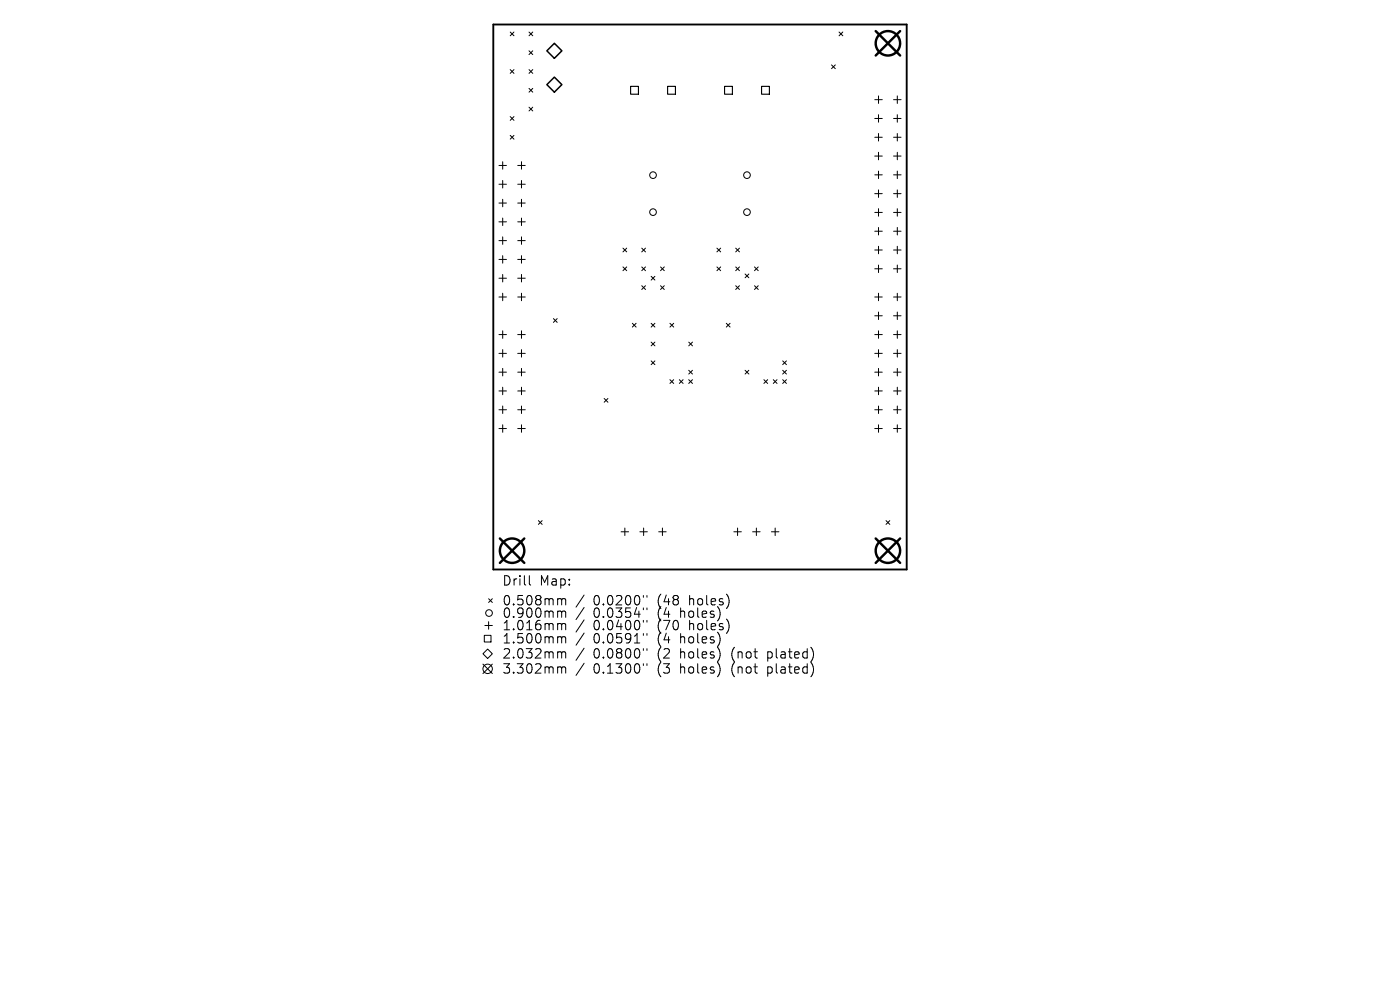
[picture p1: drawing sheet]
<svg xmlns="http://www.w3.org/2000/svg" width="297mm" height="210mm" viewBox="0 0 297 210" stroke-linecap="round" stroke-linejoin="round" font-family="sans-serif">
<defs><g id="words">
<g font-size="2.8">
<text x="106.5" y="124.5">Drill</text>
<text x="114.5" y="124.5">Map:</text>
<text x="106.5" y="128.7">0.508mm</text>
<text x="106.5" y="131.3">0.900mm</text>
<text x="125.9" y="128.7">0.0200&quot;</text>
<text x="125.9" y="131.3">0.0354&quot;</text>
<text x="139.6" y="128.7">(48</text>
<text x="139.6" y="131.3">(4</text>
<text x="144.6" y="131.3">holes)</text>
<text x="146.5" y="128.7">holes)</text>
<text x="106.5" y="134">1.016mm</text>
<text x="106.5" y="136.8">1.500mm</text>
<text x="125.9" y="134">0.0400&quot;</text>
<text x="125.9" y="136.8">0.0591&quot;</text>
<text x="139.6" y="134">(70</text>
<text x="139.6" y="136.8">(4</text>
<text x="144.6" y="136.8">holes)</text>
<text x="146.5" y="134">holes)</text>
<text x="106.5" y="140">2.032mm</text>
<text x="106.5" y="143.2">3.302mm</text>
<text x="125.9" y="140">0.0800&quot;</text>
<text x="125.9" y="143.2">0.1300&quot;</text>
<text x="139.6" y="140">(2</text>
<text x="139.6" y="143.2">(3</text>
<text x="144.6" y="140">holes)</text>
<text x="144.6" y="143.2">holes)</text>
<text x="155.6" y="140">(not</text>
<text x="155.6" y="143.2">(not</text>
<text x="163.5" y="140">plated)</text>
<text x="163.5" y="143.2">plated)</text>
</g>
</g></defs>
<path d="M104.7 5.2h87.7v115.6h-87.7z" fill="none" stroke="#000" stroke-width=".4"/>
<g fill="none" stroke="#000" stroke-width=".21">
<path d="M108.2 6.8l.8 .8M108.2 14.8l.8 .8M109 6.8l-.8 .8M109 14.8l-.8 .8M112.2 10.8l.8 .8M112.2 18.8l.8 .8M112.2 6.8l.8 .8M112.2 14.8l.8 .8M113 10.8l-.8 .8M113 6.8l-.8 .8M113 14.8l-.8 .8M113 18.8l-.8 .8"/>
<path d="M176.4 13.8l.8 .8M177.2 13.8l-.8 .8M178 6.8l.8 .8M178.8 6.8l-.8 .8M105.8 35.1h1.6M105.8 39.1h1.6M106.6 34.3v1.6M106.6 38.3v1.6M108.2 24.7l.8 .8M108.2 28.7l.8 .8M109 24.7l-.8 .8M109 28.7l-.8 .8"/>
<path d="M109.8 35.1h1.6M109.8 39.1h1.6M110.6 34.3v1.6M110.6 38.3v1.6M112.2 22.7l.8 .8M113 22.7l-.8 .8M185.6 21.1h1.6M185.6 25.1h1.6M185.6 29.1h1.6M185.6 33.1h1.6M185.6 37.1h1.6M186.4 20.3v1.6"/>
<path d="M186.4 24.3v1.6M186.4 28.3v1.6M186.4 32.3v1.6M186.4 36.3v1.6M189.6 21.1h1.6M189.6 25.1h1.6M189.6 29.1h1.6M189.6 33.1h1.6M189.6 37.1h1.6M190.4 20.3v1.6M190.4 24.3v1.6M190.4 28.3v1.6"/>
<path d="M190.4 32.3v1.6M190.4 36.3v1.6M105.8 43.1h1.6M105.8 47.1h1.6M105.8 51h1.6M105.8 55h1.6M105.8 59h1.6M106.6 42.3v1.6M106.6 46.3v1.6M106.6 50.2v1.6M106.6 54.2v1.6M106.6 58.2v1.6"/>
<path d="M109.8 43.1h1.6M109.8 47.1h1.6M109.8 51h1.6M109.8 55h1.6M109.8 59h1.6M110.6 42.3v1.6M110.6 46.3v1.6M110.6 50.2v1.6M110.6 54.2v1.6M110.6 58.2v1.6M132.2 52.6l.8 .8M132.2 56.6l.8 .8"/>
<path d="M133 52.6l-.8 .8M133 56.6l-.8 .8M136.1 56.6l.8 .8M136.1 52.6l.8 .8M136.9 52.6l-.8 .8M136.9 56.6l-.8 .8M138.1 58.6l.8 .8M138.9 58.6l-.8 .8M140.1 56.6l.8 .8M140.9 56.6l-.8 .8M152.1 52.6l.8 .8M152.1 56.6l.8 .8"/>
<path d="M152.9 52.6l-.8 .8M152.9 56.6l-.8 .8M156.1 56.6l.8 .8M156.1 52.6l.8 .8M156.9 56.6l-.8 .8M156.9 52.6l-.8 .8M158.1 58.1l.8 .8M158.9 58.1l-.8 .8M160.1 56.6l.8 .8M160.9 56.6l-.8 .8M185.6 41.1h1.6M185.6 45.1h1.6"/>
<path d="M185.6 49h1.6M185.6 53h1.6M185.6 57h1.6M186.4 40.3v1.6M186.4 44.3v1.6M186.4 48.3v1.5M186.4 52.2v1.6M186.4 56.2v1.6M189.6 41.1h1.6M189.6 45.1h1.6M189.6 49h1.6M189.6 53h1.6"/>
<path d="M189.6 57h1.6M190.4 40.3v1.6M190.4 44.3v1.6M190.4 48.3v1.5M190.4 52.2v1.6M190.4 56.2v1.6M105.8 63h1.6M105.8 71h1.6M105.8 75h1.6M105.8 78.9h1.6M106.6 62.2v1.6M106.6 70.2v1.6"/>
<path d="M106.6 74.2v1.6M106.6 78.2v1.5M109.8 63h1.6M109.8 71h1.6M109.8 75h1.6M109.8 78.9h1.6M110.6 62.2v1.6M110.6 70.2v1.6M110.6 74.2v1.6M110.6 78.2v1.5M117.4 67.6l.8 .8M118.2 67.6l-.8 .8"/>
<path d="M134.2 68.6l.7 .8M134.9 68.6l-.7 .8M136.1 60.6l.8 .8M136.9 60.6l-.8 .8M138.1 72.6l.8 .8M138.1 68.6l.8 .8M138.1 76.6l.8 .8M138.9 68.6l-.8 .8M138.9 72.6l-.8 .8M138.9 76.6l-.8 .8M140.1 60.6l.8 .8M140.9 60.6l-.8 .8"/>
<path d="M142.1 68.6l.8 .8M142.9 68.6l-.8 .8M146.1 72.6l.8 .8M146.1 78.5l.8 .8M146.9 78.5l-.8 .8M146.9 72.6l-.8 .8M154.1 68.6l.8 .8M154.9 68.6l-.8 .8M156.1 60.6l.8 .8M156.9 60.6l-.8 .8M158.1 78.5l.8 .8M158.9 78.5l-.8 .8"/>
<path d="M160.1 60.6l.8 .8M160.9 60.6l-.8 .8M166 76.6l.8 .8M166 78.5l.8 .8M166.8 76.6l-.8 .8M166.8 78.5l-.8 .8M185.6 63h1.6M185.6 71h1.6M185.6 75h1.6M185.6 78.9h1.6M185.6 67h1.6M186.4 62.2v1.6"/>
<path d="M186.4 66.2v1.6M186.4 70.2v1.6M186.4 74.2v1.6M186.4 78.2v1.5M189.6 63h1.6M189.6 71h1.6M189.6 75h1.6M189.6 78.9h1.6M189.6 67h1.6M190.4 62.2v1.6M190.4 66.2v1.6M190.4 70.2v1.6"/>
<path d="M190.4 74.2v1.6M190.4 78.2v1.5M105.8 82.9h1.6M105.8 86.9h1.6M105.8 90.9h1.6M106.6 82.1v1.6M106.6 86.1v1.6M106.6 90.1v1.6M109.8 82.9h1.6M109.8 86.9h1.6M109.8 90.9h1.6M110.6 82.1v1.6"/>
<path d="M110.6 86.1v1.6M110.6 90.1v1.6M128.2 84.5l.8 .8M129 84.5l-.8 .8M142.1 80.5l.8 .8M142.9 80.5l-.8 .8M144.1 80.5l.8 .8M144.9 80.5l-.8 .8M146.1 80.5l.8 .8M146.9 80.5l-.8 .8M162.1 80.5l.8 .8M162.9 80.5l-.8 .8"/>
<path d="M164 80.5l.8 .8M164.8 80.5l-.8 .8M166 80.5l.8 .8M166.8 80.5l-.8 .8M185.6 82.9h1.6M185.6 86.9h1.6M185.6 90.9h1.6M186.4 82.1v1.6M186.4 86.1v1.6M186.4 90.1v1.6M189.6 82.9h1.6M189.6 86.9h1.6"/>
<path d="M189.6 90.9h1.6M190.4 82.1v1.6M190.4 86.1v1.6M190.4 90.1v1.6M114.2 110.4l.8 .8M115 110.4l-.8 .8M131.8 112.8h1.6M132.6 112v1.6M135.7 112.8h1.6M136.5 112v1.6M139.7 112.8h1.6M140.5 112v1.6"/>
<path d="M155.7 112.8h1.6M156.5 112v1.6M159.7 112.8h1.6M160.5 112v1.6M163.6 112.8h1.6M164.4 112v1.6M188 110.4l.8 .8M188.8 110.4l-.8 .8M102.7 134.8h1.5v1.4h-1.5zM102.9 132.7h1.6M103.5 137.7l1 1-1 1-1-1zM103.7 127l.8 .8"/>
<path d="M103.7 131.9v1.6M104.5 127l-.8 .8M112.3 122.1v1.7l.3 .3M118.6 127l.5 .1 .1 .2M118.6 129.6h.3l.3 .3M118.6 132.3h.3l.3 .3M118.6 135.1h.3l.3 .2M118.6 138.3l.5 .1 .1 .1M119.2 127.3l.2-.3 .5 .1 .1 1.2M119.2 127.3v1M119.2 129.9v1.1M119.2 132.6v1"/>
<path d="M119.2 135.3v1.1M119.2 138.5v1.1M119.2 129.9l.2-.3 .5 .1 .1 1.3M119.2 132.6l.2-.3 .5 .1 .1 1.2M119.2 135.3l.2-.2 .5 .1 .1 1.2M119.2 138.5l.2-.2 .5 .1 .1 1.2M123.9 126.2l-1.7 2.6M123.9 128.9l-1.7 2.5M123.9 131.5l-1.7 2.6M123.9 134.3l-1.7 2.6M123.9 137.5l-1.7 2.6M136.5 126.3v.4"/>
<path d="M136.5 129v.3M136.5 131.6v.4M136.5 134.4v.4M136.5 137.6v.4M137.2 126.3v.4M137.2 129v.3M137.2 131.6v.4M137.2 134.4v.4M137.2 137.6v.4M102.5 140.9l2 2M104.5 140.9l-2 2M118.6 141.5h.3l.3 .2"/>
<path d="M119.2 141.7v1.1M119.2 141.7l.2-.2 .5 .1 .1 1.2M123.9 140.7l-1.7 2.6M136.5 140.8v.4M137.2 140.8v.4"/>
<circle cx="138.5" cy="37.2" r=".71"/>
<circle cx="158.5" cy="37.2" r=".71"/>
<circle cx="138.5" cy="45" r=".71"/>
<circle cx="158.5" cy="45" r=".71"/>
<circle cx="103.7" cy="130" r=".71"/>
<circle cx="103.5" cy="141.9" r="1"/>
</g>
<path d="M133.8 18.3h1.6v1.7h-1.6zM141.6 18.3h1.7v1.7h-1.7zM153.7 18.3h1.7v1.7h-1.7zM161.6 18.3h1.6v1.7h-1.6z" fill="none" stroke="#000" stroke-width=".24"/>
<path d="M117.6 9.2l1.6 1.6-1.6 1.6-1.6-1.6zM117.6 16.4l1.6 1.6-1.6 1.6-1.6-1.6z" fill="none" stroke="#000" stroke-width=".32"/>
<g fill="none" stroke="#000" stroke-width=".52">
<path d="M185.8 6.6l5.2 5.2M191 6.6l-5.2 5.2M106 114.2l5.2 5.2M111.2 114.2l-5.2 5.2M185.8 114.2l5.2 5.2M191 114.2l-5.2 5.2"/>
<circle cx="188.4" cy="9.2" r="2.59"/>
<circle cx="108.6" cy="116.8" r="2.59"/>
<circle cx="188.4" cy="116.8" r="2.59"/>
</g>
<use href="#words"/>
</svg>
